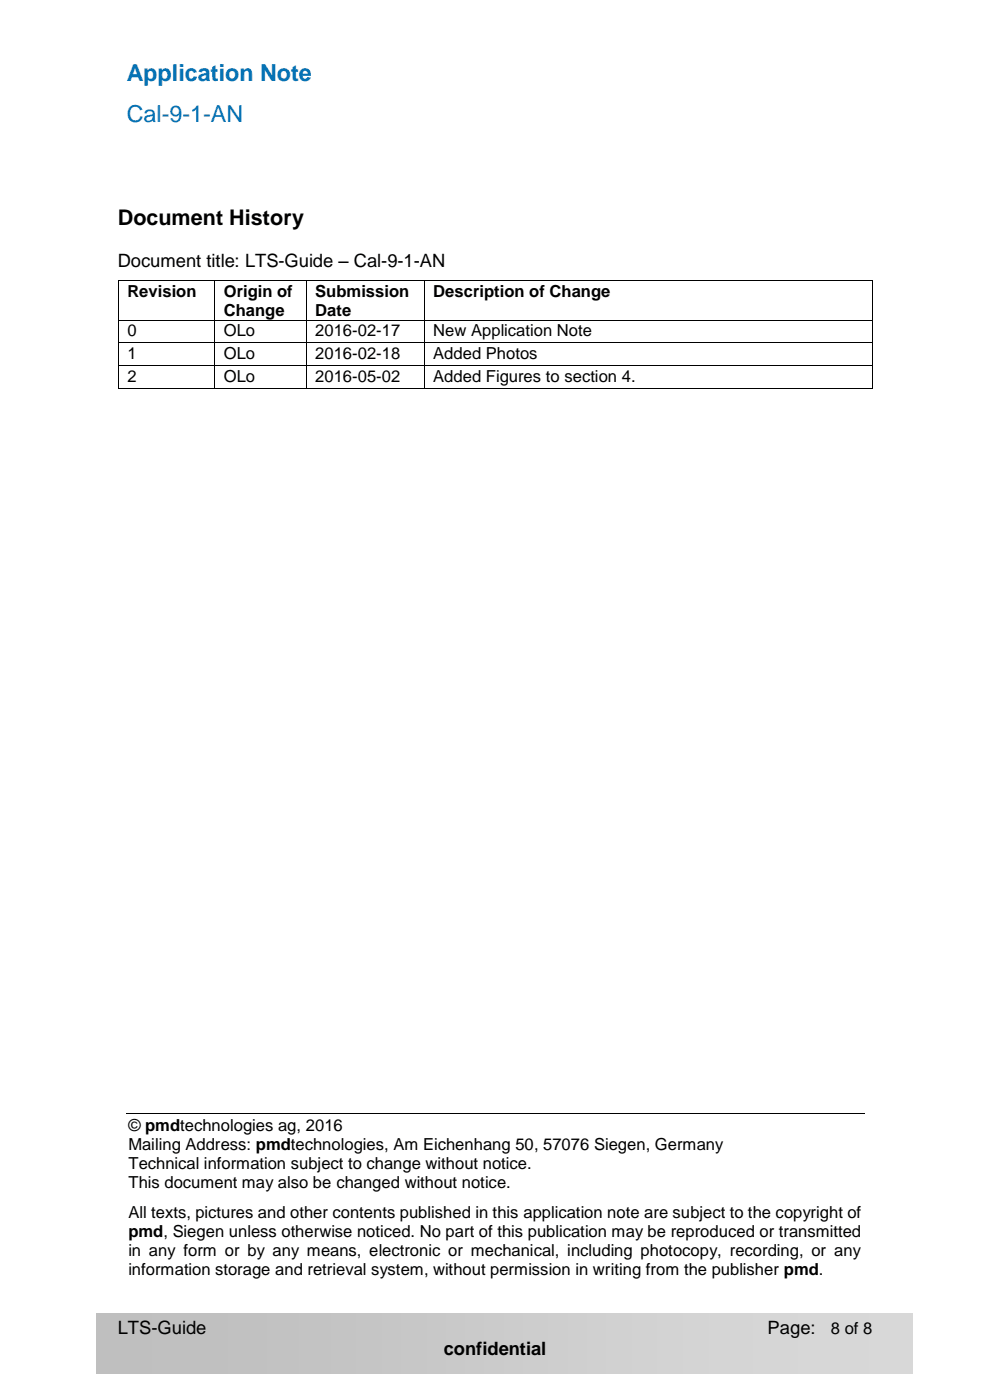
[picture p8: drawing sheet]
<svg xmlns="http://www.w3.org/2000/svg" width="210mm" height="297mm" viewBox="0 0 210 297" stroke-linecap="round" stroke-linejoin="round" font-family="sans-serif">
<defs><g id="words">
<g font-size="5" fill="#0672b4">
<text x="26.9" y="17.1">Application Note</text>
<text x="26.9" y="26">Cal-9-1-AN</text>
</g>
<text font-size="4.6" x="25" y="47.7">Document History</text>
<g font-size="3.9">
<text x="25" y="56.6">Document title: LTS-Guide – Cal-9-1-AN</text>
<text x="25" y="283.1">LTS-Guide</text>
<text x="94.1" y="287.5">confidential</text>
<text x="162.8" y="283.1">Page:</text>
</g>
<g font-size="3.5">
<text x="27" y="62.9">Revision</text>
<text x="47.5" y="62.9">Origin of</text>
<text x="66.9" y="62.9">Submission</text>
<text x="91.9" y="62.9">Description of Change</text>
<text x="27" y="71.3">0</text>
<text x="47.5" y="67">Change</text>
<text x="47.5" y="71.3">OLo</text>
<text x="66.9" y="67">Date</text>
<text x="66.9" y="71.3">2016-02-17</text>
<text x="91.9" y="71.3">New Application Note</text>
<text x="27" y="76.1">1</text>
<text x="47.5" y="76.1">OLo</text>
<text x="66.9" y="76.1">2016-02-18</text>
<text x="91.9" y="76.1">Added Photos</text>
<text x="27" y="80.9">2</text>
<text x="47.5" y="80.9">OLo</text>
<text x="66.9" y="80.9">2016-05-02</text>
<text x="91.9" y="80.9">Added Figures to section 4.</text>
<text x="27.2" y="239.9">© pmdtechnologies ag, 2016</text>
<text x="27.2" y="244">Mailing Address: pmdtechnologies, Am Eichenhang 50, 57076 Siegen, Germany</text>
<text x="27.2" y="248.1">Technical information subject to change without notice.</text>
<text x="27.2" y="252.1">This document may also be changed without notice.</text>
<text x="27.2" y="258.3">All texts, pictures and other contents published in this application note are subject to the copyright of</text>
<text x="27.2" y="262.3">pmd, Siegen unless otherwise noticed. No part of this publication may be reproduced or transmitted</text>
<text x="27.2" y="266.4">in any form or by any means, electronic or mechanical, including photocopy, recording, or any</text>
<text x="27.2" y="270.5">information storage and retrieval system, without permission in writing from the publisher pmd.</text>
<text x="176.3" y="283.1">8 of 8</text>
</g>
</g></defs>
<g fill="#000">
<path d="M25 59.5h.2v.2h-.2z" fill-rule="evenodd"/>
<path d="M25 59.5h.2v.2h-.2z" fill-rule="evenodd"/>
<path d="M45.5 59.5h.1v.2h-.1z" fill-rule="evenodd"/>
<path d="M64.9 59.5h.2v.2h-.2z" fill-rule="evenodd"/>
<path d="M89.9 59.5h.2v.2h-.2z" fill-rule="evenodd"/>
<path d="M184.9 59.5h.2v.2h-.2z" fill-rule="evenodd"/>
<path d="M184.9 59.5h.2v.2h-.2z" fill-rule="evenodd"/>
<path d="M25 67.8h.2v.2h-.2z" fill-rule="evenodd"/>
<path d="M25 72.7h.2v.1h-.2z" fill-rule="evenodd"/>
<path d="M25 77.5h.2v.1h-.2z" fill-rule="evenodd"/>
<path d="M45.5 67.8h.1v.2h-.1z" fill-rule="evenodd"/>
<path d="M45.5 72.7h.1v.1h-.1z" fill-rule="evenodd"/>
<path d="M45.5 77.5h.1v.1h-.1z" fill-rule="evenodd"/>
<path d="M64.9 67.8h.2v.2h-.2z" fill-rule="evenodd"/>
<path d="M64.9 72.7h.2v.1h-.2z" fill-rule="evenodd"/>
<path d="M64.9 77.5h.2v.1h-.2z" fill-rule="evenodd"/>
<path d="M89.9 67.8h.2v.2h-.2z" fill-rule="evenodd"/>
<path d="M89.9 72.7h.2v.1h-.2z" fill-rule="evenodd"/>
<path d="M89.9 77.5h.2v.1h-.2z" fill-rule="evenodd"/>
<path d="M184.9 67.8h.2v.2h-.2z" fill-rule="evenodd"/>
<path d="M184.9 72.7h.2v.1h-.2z" fill-rule="evenodd"/>
<path d="M184.9 77.5h.2v.1h-.2z" fill-rule="evenodd"/>
<path d="M25 82.3h.2v.2h-.2z" fill-rule="evenodd"/>
<path d="M25 82.3h.2v.2h-.2z" fill-rule="evenodd"/>
<path d="M45.5 82.3h.1v.2h-.1z" fill-rule="evenodd"/>
<path d="M64.9 82.3h.2v.2h-.2z" fill-rule="evenodd"/>
<path d="M89.9 82.3h.2v.2h-.2z" fill-rule="evenodd"/>
<path d="M184.9 82.3h.2v.2h-.2z" fill-rule="evenodd"/>
<path d="M184.9 82.3h.2v.2h-.2z" fill-rule="evenodd"/>
</g>
<g fill="none" stroke="#000" stroke-width=".21">
<path d="M25.1 59.7v8.1M25.2 59.6h20.3M45.6 59.7v8.1M45.6 59.6h19.3M65 59.7v8.1M65.1 59.6h24.8M90 59.7v8.1M90.1 59.6h94.8M185 59.7v8.1M25.1 68v4.7M25.1 72.8v4.7M25.1 77.6v4.7"/>
<path d="M25.2 67.9h20.3M25.2 72.7h20.3M25.2 77.6h20.3M45.6 68v4.7M45.6 72.8v4.7M45.6 77.6v4.7M45.6 67.9h19.3M45.6 72.7h19.3M45.6 77.6h19.3M65 68v4.7M65 72.8v4.7M65 77.6v4.7"/>
<path d="M65.1 67.9h24.8M65.1 72.7h24.8M65.1 77.6h24.8M90 68v4.7M90 72.8v4.7M90 77.6v4.7M90.1 67.9h94.8M90.1 72.7h94.8M90.1 77.6h94.8M185 68v4.7M185 72.8v4.7M185 77.6v4.7"/>
<path d="M25.2 82.4h20.3M45.6 82.4h19.3M65.1 82.4h24.8M90.1 82.4h94.8"/>
</g>
<path d="M24.6 234.7h160.9v40h-160.9z" fill-rule="evenodd" fill="#fff"/>
<path d="M26.7 236.3h156.6" fill="none" stroke="#000" stroke-width=".21"/>
<use href="#words"/>
</svg>
